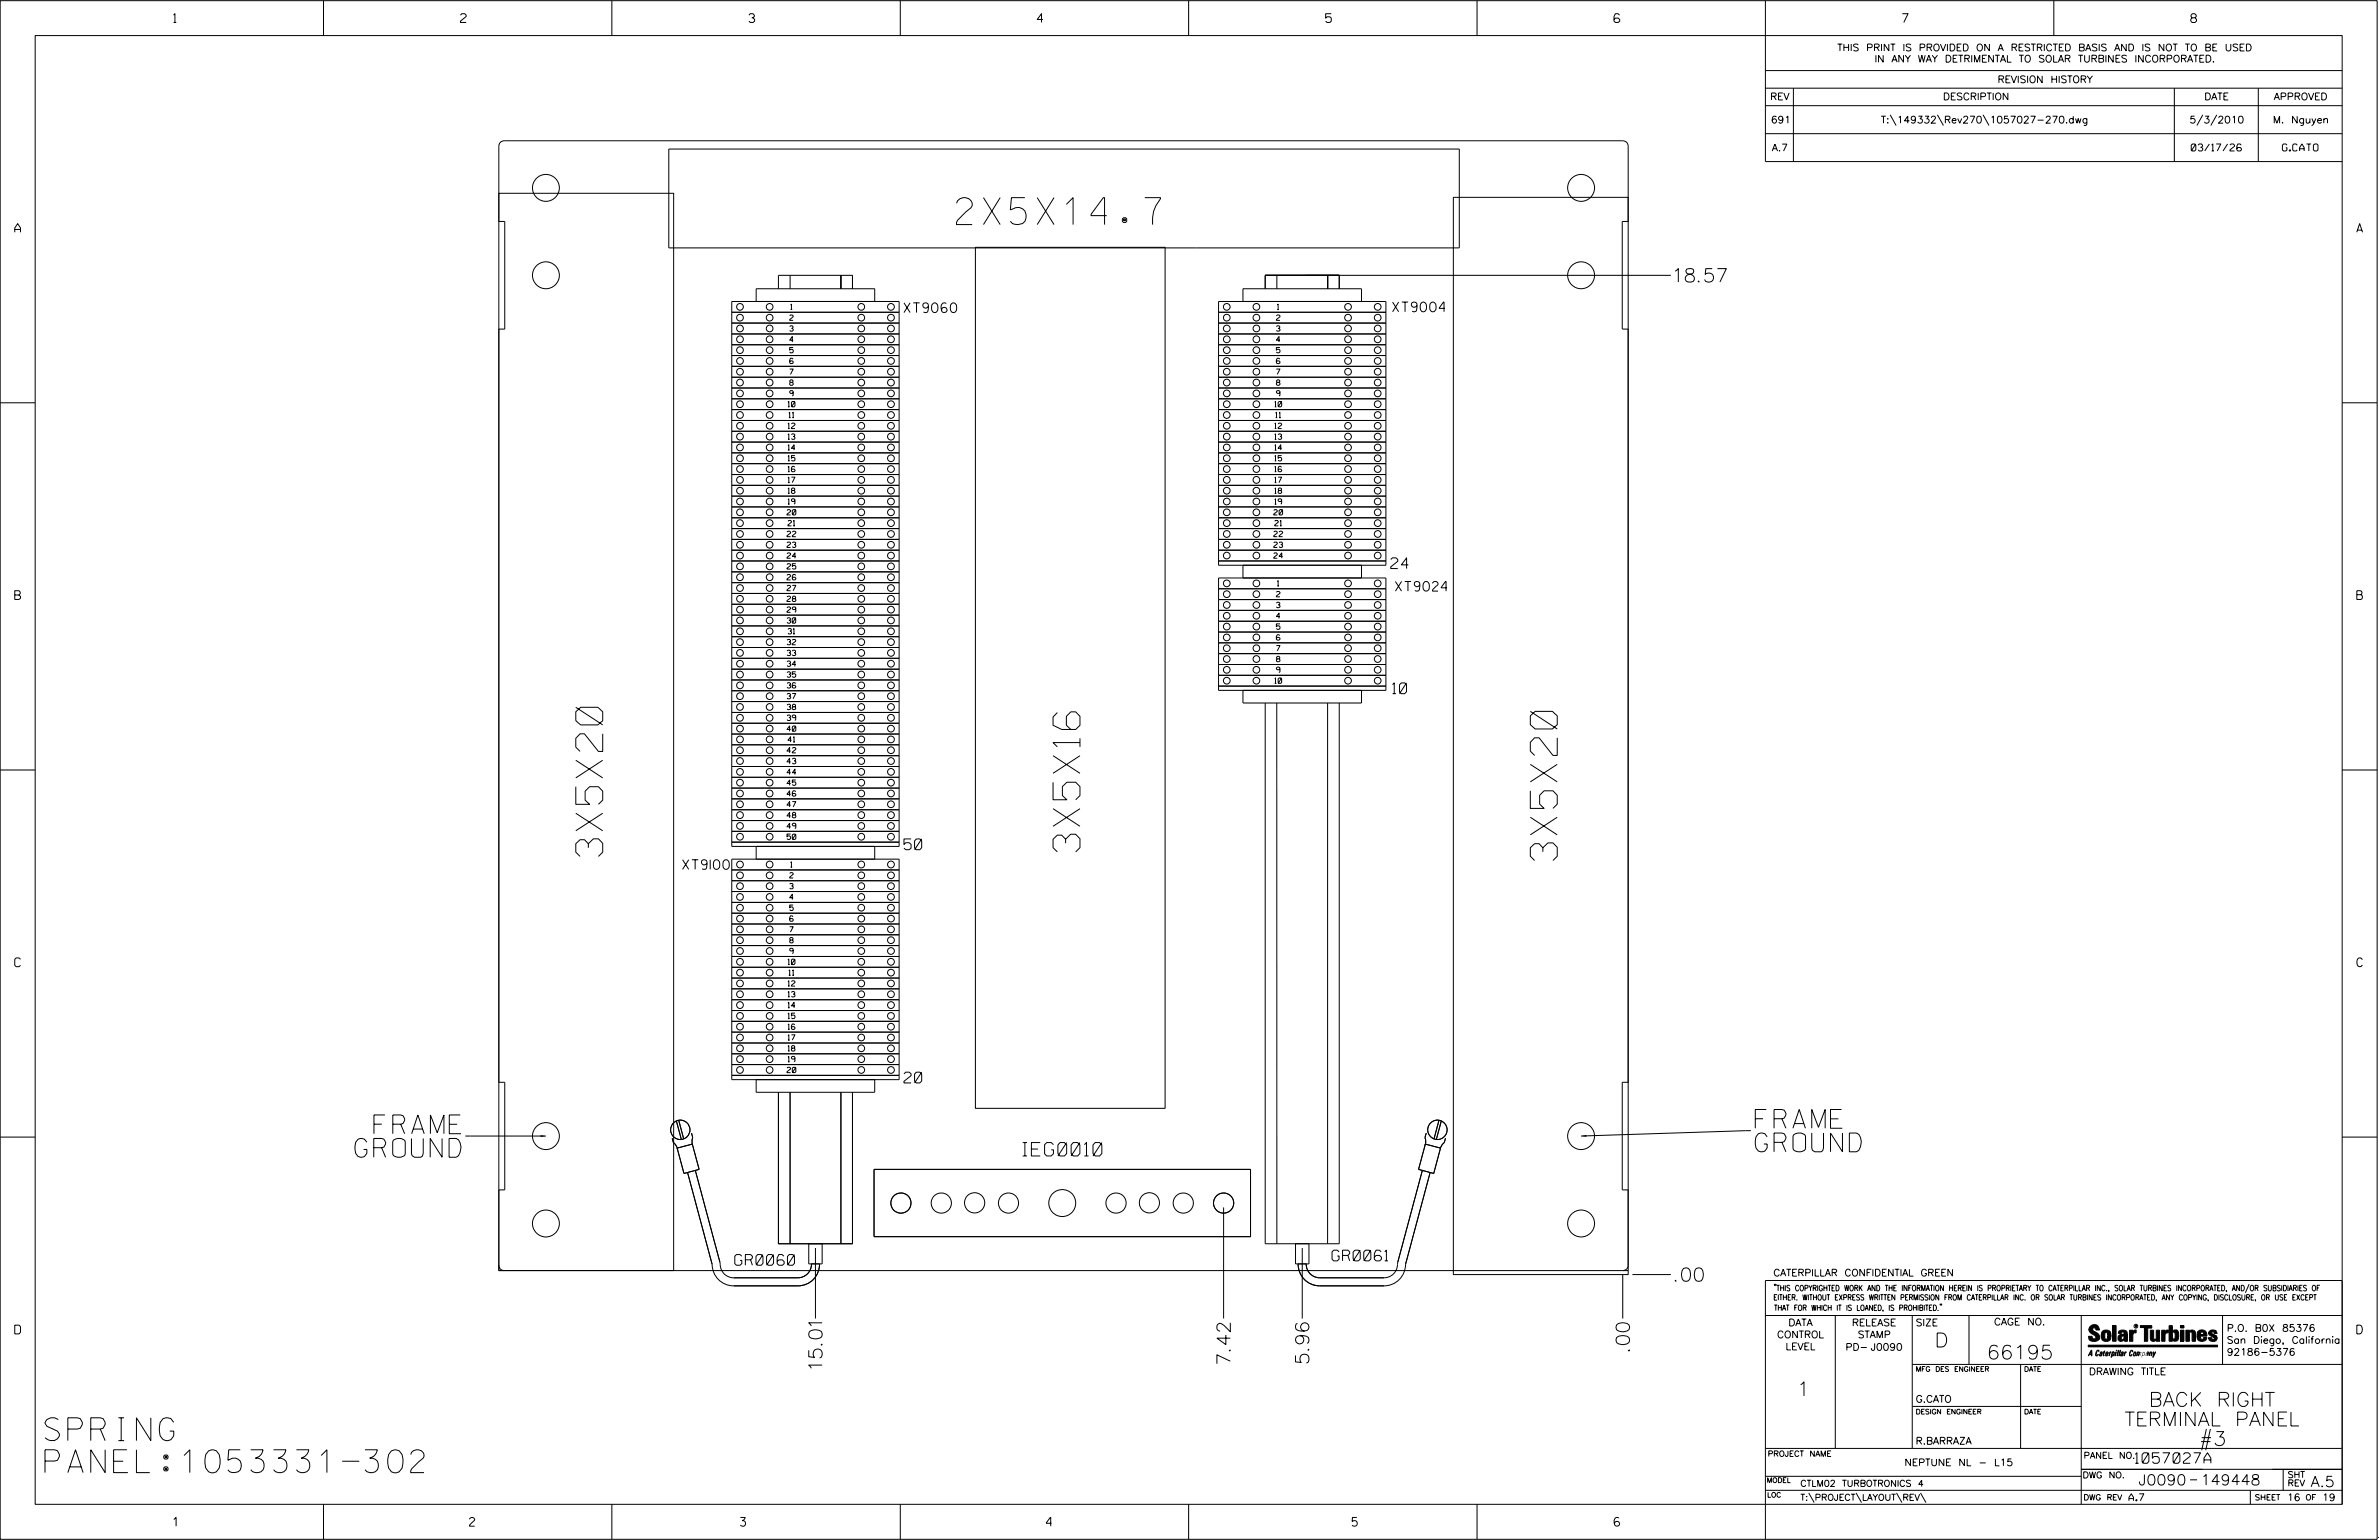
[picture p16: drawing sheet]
<svg xmlns="http://www.w3.org/2000/svg" width="864mm" height="559mm" viewBox="0 0 864 559" stroke-linecap="round" stroke-linejoin="round" font-family="sans-serif">
<defs><g id="words">
<g font-size="9.8">
<text x="347.2" y="81.5">2X5X14.7</text>
<text x="218.8" y="310.8" transform="rotate(-90 218.8 310.8)">3X5X20</text>
<text x="392" y="309.1" transform="rotate(-90 392 309.1)">3X5X16</text>
<text x="565.3" y="312.2" transform="rotate(-90 565.3 312.2)">3X5X20</text>
</g>
<g font-size="8.3">
<text x="16.3" y="522.7">SPRING</text>
<text x="16.3" y="534.4">PANEL:1053331-302</text>
</g>
<g font-size="6.8">
<text x="135.8" y="411.4">FRAME</text>
<text x="637.2" y="409.4">FRAME</text>
<text x="128.9" y="419.9">GROUND</text>
<text x="637.2" y="417.9">GROUND</text>
</g>
<g font-size="5.1">
<text x="702.3" y="488.8">D</text>
<text x="721.2" y="493.2">66195</text>
<text x="652.2" y="506.5">1</text>
<text x="780" y="510.3">BACK RIGHT</text>
<text x="771.2" y="517.4">TERMINAL PANEL</text>
</g>
<g font-size="4.9">
<text x="608.1" y="102.3">18.57</text>
<text x="371.3" y="419.5">IEG0010</text>
<text x="608.1" y="464.9">.00</text>
<text x="591.5" y="490.2" transform="rotate(-90 591.5 490.2)">.00</text>
<text x="298.5" y="496.5" transform="rotate(-90 298.5 496.5)">15.01</text>
<text x="446.6" y="494.9" transform="rotate(-90 446.6 494.9)">7.42</text>
<text x="475.2" y="494.6" transform="rotate(-90 475.2 494.6)">5.96</text>
</g>
<g font-size="3.9">
<text x="504.9" y="206.3">24</text>
<text x="505.5" y="251.7">10</text>
<text x="328.2" y="308.3">50</text>
<text x="328.2" y="393">20</text>
<text x="266.7" y="459.1">GR0060</text>
<text x="483.5" y="457.5">GR0061</text>
</g>
<g font-size="3.8">
<text x="775.1" y="531">1057027A</text>
<text x="776.3" y="538.9">J0090</text>
<text x="798.8" y="538.9">149448</text>
<text x="838.8" y="539.5">A.5</text>
</g>
<g font-size="3.5">
<text x="328.2" y="113.4">XT9060</text>
<text x="505.5" y="113.1">XT9004</text>
<text x="506.6" y="214.5">XT9024</text>
<text x="247.8" y="315.5">XT9100</text>
</g>
<g font-size="3.2">
<text x="63" y="8.2">1</text>
<text x="167.2" y="8.2">2</text>
<text x="271.8" y="8.2">3</text>
<text x="376.5" y="8.2">4</text>
<text x="481.2" y="8.2">5</text>
<text x="690.6" y="8.2">7</text>
<text x="795.3" y="8.2">8</text>
<text x="5.4" y="84.3">A</text>
<text x="855.5" y="84.3">A</text>
<text x="5.4" y="217.5">B</text>
<text x="855.6" y="217.5">B</text>
<text x="5.4" y="350.8">C</text>
<text x="855.6" y="350.8">C</text>
<text x="5.4" y="484">D</text>
<text x="855.6" y="484">D</text>
<text x="62.8" y="553.8">1</text>
<text x="170.4" y="553.8">2</text>
<text x="268.8" y="553.8">3</text>
<text x="379.8" y="553.8">4</text>
<text x="490.8" y="553.8">5</text>
<text x="585.9" y="553.8">6</text>
</g>
<g font-size="2.5">
<text x="666.9" y="18.5">THIS PRINT IS PROVIDED ON A RESTRICTED BASIS AND IS NOT TO BE USED</text>
<text x="680.5" y="22.6">IN ANY WAY DETRIMENTAL TO SOLAR TURBINES INCORPORATED.</text>
<text x="725.1" y="30">REVISION HISTORY</text>
<text x="642.6" y="36.3">REV</text>
<text x="705.3" y="36.3">DESCRIPTION</text>
<text x="800.2" y="36.3">DATE</text>
<text x="825.4" y="36.3">APPROVED</text>
<text x="642.9" y="44.7">691</text>
<text x="682.8" y="44.7">T:\149332\Rev270\1057027-270.dwg</text>
<text x="794.8" y="44.7">5/3/2010</text>
<text x="825.1" y="44.7">M. Nguyen</text>
<text x="643.2" y="54.8">A.7</text>
<text x="795.4" y="54.8">03/17/26</text>
<text x="828.5" y="54.8">G.CATO</text>
<text x="643.8" y="463">CATERPILLAR CONFIDENTIAL GREEN</text>
<text x="645.1" y="485.5">CONTROL</text>
<text x="649.2" y="481.1">DATA</text>
<text x="672.3" y="481.1">RELEASE</text>
<text x="674.4" y="485.5">STAMP</text>
<text x="695.4" y="481.1">SIZE</text>
<text x="723.8" y="480.8">CAGE NO.</text>
<text x="808.4" y="483.1">P.O. B0X 85376</text>
<text x="648.2" y="489.8">LEVEL</text>
<text x="669.9" y="490">PD- J0090</text>
<text x="808.4" y="487.5">San Diego, California</text>
<text x="808.4" y="491.8">92186-5376</text>
<text x="758.3" y="498.9">DRAWING TITLE</text>
<text x="695.4" y="508.9">G.CATO</text>
<text x="695.4" y="524.1">R.BARRAZA</text>
<text x="691.4" y="531.9">NEPTUNE NL - L15</text>
<text x="772.8" y="544.6">A.7</text>
<text x="830.2" y="544.6">16</text>
<text x="843" y="544.6">19</text>
</g>
<g font-size="2.3">
<text x="756.4" y="529.2">PANEL NO.</text>
<text x="653.5" y="539.4">CTLM02 TURBOTRONICS 4</text>
<text x="756" y="536.3">DWG NO.</text>
<text x="830.4" y="539.3">REV</text>
<text x="830.4" y="536.2">SHT</text>
<text x="653.5" y="544.5">T:\PROJECT\LAYOUT\REV\</text>
</g>
<g font-size="2">
<text x="287" y="112.3">1</text>
<text x="463.7" y="112.3">1</text>
<text x="286.7" y="116.2">2</text>
<text x="463.4" y="116.2">2</text>
<text x="286.7" y="120.2">3</text>
<text x="286.7" y="124.1">4</text>
<text x="463.4" y="120.2">3</text>
<text x="463.4" y="124.1">4</text>
<text x="286.7" y="128">5</text>
<text x="286.7" y="131.9">6</text>
<text x="463.4" y="128">5</text>
<text x="463.4" y="131.9">6</text>
<text x="286.7" y="135.9">7</text>
<text x="463.4" y="135.9">7</text>
<text x="286.7" y="139.8">8</text>
<text x="286.7" y="143.7">9</text>
<text x="463.4" y="139.8">8</text>
<text x="463.4" y="143.7">9</text>
<text x="286" y="147.6">10</text>
<text x="462.7" y="147.6">10</text>
<text x="286" y="155.5">12</text>
<text x="286.4" y="151.6">11</text>
<text x="462.7" y="155.5">12</text>
<text x="463.1" y="151.6">11</text>
<text x="286" y="159.4">13</text>
<text x="462.7" y="159.4">13</text>
<text x="286" y="163.3">14</text>
<text x="286" y="167.3">15</text>
<text x="462.7" y="163.3">14</text>
<text x="462.7" y="167.3">15</text>
<text x="286" y="171.2">16</text>
<text x="462.7" y="171.2">16</text>
<text x="286" y="175.1">17</text>
<text x="286" y="179">18</text>
<text x="462.7" y="175.1">17</text>
<text x="462.7" y="179">18</text>
<text x="286" y="183">19</text>
<text x="462.7" y="183">19</text>
<text x="285.7" y="186.9">20</text>
<text x="286" y="190.8">21</text>
<text x="462.4" y="186.9">20</text>
<text x="462.7" y="190.8">21</text>
<text x="285.7" y="194.7">22</text>
<text x="462.4" y="194.7">22</text>
<text x="285.7" y="198.6">23</text>
<text x="285.7" y="202.6">24</text>
<text x="462.4" y="198.6">23</text>
<text x="462.4" y="202.6">24</text>
<text x="285.7" y="206.5">25</text>
<text x="285.7" y="210.4">26</text>
<text x="285.7" y="214.3">27</text>
<text x="463.7" y="212.6">1</text>
<text x="285.7" y="218.3">28</text>
<text x="463.4" y="216.6">2</text>
<text x="463.4" y="220.5">3</text>
<text x="285.7" y="222.2">29</text>
<text x="285.7" y="226.1">30</text>
<text x="463.4" y="224.4">4</text>
<text x="285.7" y="234">32</text>
<text x="286.1" y="230">31</text>
<text x="463.4" y="228.3">5</text>
<text x="463.4" y="232.3">6</text>
<text x="285.7" y="237.9">33</text>
<text x="463.4" y="236.2">7</text>
<text x="285.7" y="241.8">34</text>
<text x="285.7" y="245.7">35</text>
<text x="463.4" y="244">9</text>
<text x="463.4" y="240.1">8</text>
<text x="285.7" y="249.7">36</text>
<text x="462.7" y="248">10</text>
<text x="285.7" y="253.6">37</text>
<text x="285.7" y="257.5">38</text>
<text x="285.7" y="261.4">39</text>
<text x="285.7" y="265.4">40</text>
<text x="286" y="269.3">41</text>
<text x="285.7" y="273.2">42</text>
<text x="285.7" y="277.1">43</text>
<text x="285.7" y="281">44</text>
<text x="285.7" y="285">45</text>
<text x="285.7" y="288.9">46</text>
<text x="285.7" y="292.8">47</text>
<text x="285.7" y="296.7">48</text>
<text x="285.7" y="300.7">49</text>
<text x="285.7" y="304.6">50</text>
<text x="287" y="314.7">1</text>
<text x="286.7" y="318.6">2</text>
<text x="286.7" y="322.5">3</text>
<text x="286.7" y="326.4">4</text>
<text x="286.7" y="330.4">5</text>
<text x="286.7" y="338.2">7</text>
<text x="286.7" y="342.1">8</text>
<text x="286.7" y="346.1">9</text>
<text x="286" y="350">10</text>
<text x="286.4" y="353.9">11</text>
<text x="286" y="357.8">12</text>
<text x="286" y="361.8">13</text>
<text x="286" y="365.7">14</text>
<text x="286" y="369.6">15</text>
<text x="286" y="373.5">16</text>
<text x="286" y="377.4">17</text>
<text x="286" y="381.4">18</text>
<text x="285.7" y="389.2">20</text>
<text x="286" y="385.3">19</text>
<text x="643.8" y="468.4">&quot;THIS COPYRIGHTED WORK AND THE INFORMATION HEREIN IS PROPRIETARY TO CATERPILLAR INC., SOLAR TURBINES INCORPORATED, AND/OR SUBSIDIARIES OF</text>
<text x="643.8" y="471.8">EITHER. WITHOUT EXPRESS WRITTEN PERMISSION FROM CATERPILLAR INC. OR SOLAR TURBINES INCORPORATED, ANY COPYING, DISCLOSURE, OR USE EXCEPT</text>
<text x="644" y="475.6">THAT FOR WHICH IT IS LOANED, IS PROHIBITED.&quot;</text>
<text x="641.7" y="528.5">PROJECT NAME</text>
<text x="756.3" y="544.3">DWG REV</text>
<text x="818.5" y="544.3">SHEET</text>
<text x="836.9" y="544.3">OF</text>
</g>
<g font-size="1.8">
<text x="695.4" y="497.6">MFG DES ENGINEER</text>
<text x="734.8" y="497.6">DATE</text>
<text x="695.4" y="513.1">DESIGN ENGINEER</text>
<text x="734.8" y="513.1">DATE</text>
<text x="641.3" y="538">MODEL</text>
<text x="641.5" y="543.3">LOC</text>
</g>
<text font-size=".9" x="775.1" y="481.7">R</text>
</g></defs>
<g fill="none" stroke="#000" stroke-width=".36">
<path d="M.1 .2h862.8v558.4h-862.8zM12.8 12.9h837.4v533h-837.4zM117.4 .2v12.7M222.1 .2v12.7M326.8 .2v12.7M431.5 .2v12.7M536.2 .2v12.7M587.9 5.5l-.5-.5h-1l-.5 1v1.7l.5 .4h1l.6-.4v-.6l-.6-.5h-1l-.5 .5M640.9 .2v58.4h209.3M745.6 .2v12.7M640.9 25.6h209.3M640.9 32h209.3"/>
<path d="M640.9 38.3h209.3M651 32v26.6M789.3 32v26.6M819.8 32v26.6M242.8 54.1h286.9v35.9h-286.9zM640.9 48.5h209.3M686.2 41.7l2.1 3.8M703.3 41.7l2.2 3.8M719.9 41.7l2.1 3.8M799.6 41.7l-2.1 3.8M804.7 41.7l-2.2 3.8M181.1 70.1h63.4v390.9h-63.4z"/>
<path d="M527.6 71.6h63.4v390.9h-63.4zM286.8 99.9v4.9M305.3 99.9v4.9M354.1 89.7h68.8v312.5h-68.8zM463.5 99.9v4.9M481.9 99.9v4.9M486.2 99.9v4.9M606.5 99.9h-147.2v4.9M265.6 109.4h60.8v197.7h-60.8zM265.6 113.3h60.8M265.6 117.2h60.8M274.5 109.4v-4.6h43v4.6"/>
<path d="M282.6 104.8v-4.9h26.9v4.9M442.3 109.4h60.8v95.7h-60.8zM442.3 113.3h60.8M442.3 117.2h60.8M451.2 109.4v-4.6h43v4.6M265.6 121.2h60.8M265.6 125.1h60.8M265.6 129h60.8M265.6 132.9h60.8M265.6 136.9h60.8M442.3 121.2h60.8M442.3 125.1h60.8"/>
<path d="M442.3 129h60.8M442.3 132.9h60.8M442.3 136.9h60.8M.1 146.2h12.7M265.6 140.8h60.8M265.6 144.7h60.8M265.6 148.6h60.8M265.6 152.6h60.8M265.6 156.5h60.8M442.3 140.8h60.8M442.3 144.7h60.8M442.3 148.6h60.8"/>
<path d="M442.3 152.6h60.8M442.3 156.5h60.8M850.2 146.2h12.7M265.6 160.4h60.8M265.6 164.3h60.8M265.6 168.2h60.8M265.6 172.2h60.8M265.6 176.1h60.8M442.3 160.4h60.8M442.3 164.3h60.8M442.3 168.2h60.8M442.3 172.2h60.8"/>
<path d="M442.3 176.1h60.8M265.6 180h60.8M265.6 183.9h60.8M265.6 191.8h60.8M265.6 187.9h60.8M265.6 195.7h60.8M265.6 199.6h60.8M442.3 180h60.8M442.3 183.9h60.8M442.3 191.8h60.8M442.3 187.9h60.8M442.3 195.7h60.8"/>
<path d="M442.3 199.6h60.8M265.6 203.6h60.8M265.6 207.5h60.8M265.6 211.4h60.8M265.6 215.3h60.8M265.6 219.3h60.8M442.3 203.6h60.8M442.3 209.7h60.8v40.8h-60.8zM442.3 213.6h60.8M442.3 217.6h60.8M451.2 205.1v4.6M494.2 205.1v4.6"/>
<path d="M265.6 223.2h60.8M265.6 234.9h60.8M265.6 231h60.8M265.6 238.9h60.8M265.6 227.1h60.8M442.3 229.3h60.8M442.3 225.4h60.8M442.3 237.2h60.8M442.3 233.3h60.8M442.3 221.5h60.8M265.6 242.8h60.8M265.6 246.7h60.8"/>
<path d="M265.6 250.6h60.8M265.6 254.6h60.8M265.6 258.5h60.8M442.3 249h60.8M442.3 245h60.8M442.3 241.1h60.8M451.2 250.5v4.6h43v-4.6M459.3 255.1v196.2h26.9v-196.2M463.5 255.1v196.2M481.9 255.1v196.2M.1 279.4h12.7M265.6 262.4h60.8"/>
<path d="M265.6 266.3h60.8M265.6 270.3h60.8M265.6 274.2h60.8M265.6 278.1h60.8M850.2 279.4h12.7M265.6 282h60.8M265.6 286h60.8M265.6 289.9h60.8M265.6 293.8h60.8M265.6 297.7h60.8M265.6 311.7h60.8v80.1h-60.8zM265.6 305.6h60.8"/>
<path d="M265.6 315.7h60.8M265.6 319.6h60.8M265.6 301.7h60.8M274.5 307.1v4.6M317.5 307.1v4.6M265.6 323.5h60.8M265.6 327.4h60.8M265.6 331.4h60.8M265.6 335.3h60.8M265.6 339.2h60.8M287.9 332.6l-.4-.3h-.6l-.2 .7v1l.2 .3h.7l.3-.3-.3-.7h-.7l-.2 .3M265.6 343.1h60.8"/>
<path d="M265.6 347.1h60.8M265.6 351h60.8M265.6 354.9h60.8M265.6 358.8h60.8M265.6 362.8h60.8M265.6 366.7h60.8M265.6 370.6h60.8M265.6 374.5h60.8M265.6 378.5h60.8M265.6 390.2h60.8M265.6 382.4h60.8M265.6 386.3h60.8"/>
<path d="M274.5 391.8v4.5h43v-4.5M282.6 396.3v55h26.9v-55v55h-26.9zM286.8 396.3v55M305.3 396.3v55M.1 412.6h12.7M170.9 412.2h27.3M244 413l.4 1.6 1 1 .5 1.4M245.5 406.8l1.8 6.7M245.8 416.6l5.5-1.5 2.5 9.2-5.5 1.5zM246.4 406.5l1.8 6.7M251 411.2l.5 1.6-.3 1.3 .2 1.4M517.4 415.1l5.5 1.5-2.4 9.2-5.6-1.5z"/>
<path d="M517.7 411.2l-.4 1.6 .3 1.3-.3 1.4M522.4 406.5l-1.8 6.7M523.2 406.8l-1.8 6.7M524.7 413l-.4 1.6-1 1-.5 1.4M635.6 410.3l-61.6 1.9M850.2 412.6h12.7M249.6 425.4l8.9 33.4a7.8 7.8 0 0 0 7.8 7.8h23.4a7.8 7.8 0 0 0 7.8-8M252.4 424.7l8.9 33.3a5.1 5.1 0 0 0 5 5.7h23.4a4.9 4.9 0 0 0 4.9-5.1M317.3 424.3h136.7v24.4h-136.7zM444.2 438.1v40.3M516.3 424.7l-8.9 33.3a5.1 5.1 0 0 1-5 5.7h-23.3a4.9 4.9 0 0 1-4.9-5.1M519.1 425.4l-8.9 33.4a7.8 7.8 0 0 1-7.8 7.8h-23.3a7.8 7.8 0 0 1-7.9-8"/>
<path d="M181.1 459.1a1.93 1.93 0 0 0 1.9 1.9M293.6 451.3v7.3h4.9l-.1-7.3M296 452.9v25.5M470.3 451.3v7.3h4.9v-7.3M472.7 452.9v25.5M589.1 461a1.93 1.93 0 0 0 1.9-1.9v-27.3h-2.1v-39.1h2.1v-273.3h-2.1v-39h2.1v-27.4a1.93 1.93 0 0 0-1.9-1.9h-406.1a1.93 1.93 0 0 0-1.9 1.9v27.4h2.1v39h-2.1v273.3h2.1v39.1h-2.1v29.2h409.9M589.1 462.6v15.8M592.6 462.5h13.9M640.9 477.3h209.3M644.2 466.1l-.1 .4M644.7 466.1l-.2 .4M666.2 477.3v48.3"/>
<path d="M694.2 477.3v48.3M704.4 473.3l-.1 .4M704.8 473.3l-.1 .4M714.8 477.3v17.8M755.5 477.3v68.6M806.8 477.3v17.8M816.5 466l-1.4 3.1M850.2 464.6h-209.3v94M850.2 464.8v81.1M694.2 495.1h156M733.5 495.1v30.5M758.6 481.4a2.02 2.02 0 0 1 3.1-.1l.5 1.3h-1.3l-.2-.6-.4-.2-.6 .1-.1 .4 .4 .7a2.46 2.46 0 0 1 2.2 2.9 2.83 2.83 0 0 1-3.8 .3l-.3-1.3h1.3l.2 .7 .6 .3 .5-.2 .2-.5-.4-.6-1.9-1.2-.4-.9z"/>
<path d="M759.2 491.3h-.7l.7-1.2v1.9h.2l-.1-2.1-1.3 2.1 .5-.5h.7M761.3 490l.3-.2 .4 .3-.1 .3-.3-.4-.4 .3-.3 1.6h.4l.4-.5-.3 .6-.4 .1-.3-.4zM762.6 490.6l.5-.1-.1 1.4h-.9a.74 .74 0 0 1 .9-.8l-.3 .7-.5 .1 .2-.5 .6-.2v-.5l-.7 .2zM763 483.2a2.17 2.17 0 0 1 3.1 0l.3 1.4-.3 1.5a2.17 2.17 0 0 1-3.1 0l-.3-1.5zM763.6 490.5l.4-.4 .2 .6h-.3l-.3 .9 .2 .4-.3-.1zM764.1 483.7l.5-.4 .4 .3v2.2l-.4 .2-.5-.2zM764.6 491.1l.6 .2v-.7l-.4-.1-.4 .6-.1 .8h.6M764.6 491.1l-.1 .8h.4M764.6 482.6v.8M764.8 490.7l.4 .1v.3h-.6zM765 491.5l-.1 .4zM766 490.5l-.5 1.5z"/>
<path d="M766 490.8l.4-.3-.4 .4M766.9 481h1.3v5.7h-1.3zM767 490.8l.5 .1-.3 .8-.4 .2zM767.3 490.5h-.5l-.5 2M767.3 490.5a.8 .8 0 0 1 .2 1 .8 .8 0 0 1-.9 .4l-.1 .6M767.3 490.5l-.1 .2M768.1 490.5l-.4 1.5zM768.2 489.9h.3l-.1 .2h-.2zM769 489.9l-.5 2.1zM769.7 489.9l-.6 2.1zM770.1 491.4l.5-.3-.5 .8zM770.4 491.9h.1"/>
<path d="M770.6 491.1l.1-.4-.7 .2 .1-.3 .6-.1 .2 .3-.5 1.1M770.6 491.1a.74 .74 0 0 0-.8 .8h.6M771 484.8h-.7l-.3 .6 .4 .7 .5-.3 .1-2.4h-.8l-.1 .4h-1.2a1.71 1.71 0 0 1 1.8-1.3 1.71 1.71 0 0 1 1.6 1.4v2.8h-1.1l-.1-.6M771 484.2l-1.5 .1a1.41 1.41 0 0 0 0 2.4l.5 .1 1.1-.7M771.2 486.1h-.1M771.4 490.5l.1 .3 .4-.3-.9 1.5zM771.5 490.8h.1M773 482.7h1.2v.5l.5-.5 .7-.1v1h-.6l-.5 .4-.1 2.7h-1.2zM773.3 490.3l.6-.4 .4 .2-.1 .4-.3-.4a1.28 1.28 0 0 0-.5 1.8l.6-.4-.1 .4-.8 .1zM774.7 490.8l.5-.3a.88 .88 0 0 1 .2 .9 .88 .88 0 0 1-.7 .7l-.2-.2zM774.8 490.9h.5l-.3 1h-.3l-.2-.2zM775.2 490.5l-.1 .2"/>
<path d="M776.8 481h4.3v.9h-1.5v4.8h-1.3M776.8 490.6l-.8 .2v-.3l-.4 1.5 .8-1.3v1.3l.3-1.2M779.3 491.1h.4M779.6 490.5h.3l-.3 1.4M779.6 490.7h.2l-.1 .4M779.7 491.1l-.1 .4M779.7 491.1l-.4 .2M780.1 492l.4-1.5 .1 .3 .3-.3 .3 .2-.3 1.3v-1.3l-.7 1.3M780.6 482.7h1.2v2.7l.1 .4 .4 .3 .4-.7v-2.7h1.2l.1 4h-1.3v-.5l-1.1 .6-.7-.3-.3-.7zM781.6 492.5l1-2-.8 1.3-.2-1.3-.2 2M784.7 482.7h1.2v.5l.5-.5 .7-.1v1h-.5l-.6 .4-.1 2.7h-1.2zM787.4 481h1.2v2a1.4 1.4 0 0 1 2.2 .2l.1 1.4-.4 1.9-1.5 .1-.4-.5v-1l.5 .9 .5-.3v-2.1l-.5-.4-.5 .7v2.8h-1.2z"/>
<path d="M791.5 482.7h1.3v4h-1.3zM791.5 481h1.3v.9h-1.3zM793.5 482.7h1.3v.4l.7-.5 1.1 .2 .4 .6v3.3h-1.2l-.3-3.4-.7 .2v3.2h-1.3zM794.8 483.1h.1M797.7 483.2a1.92 1.92 0 0 1 2.4-.5 1.92 1.92 0 0 1 1 2.1h-2.3v.8l.6 .5 .5-.3v-.5h1.2a1.83 1.83 0 0 1-2.1 1.4 1.83 1.83 0 0 1-1.5-2.1zM798.8 484.2v.6M799.1 483.4h.6l.2 .8h-1.1zM804.6 482.9a1.84 1.84 0 0 0-2.9 .8 3.3 3.3 0 0 0 2.2 1.9l-.5 .5-.4-.3-.1-.4h-1.2l.1 .6a1.92 1.92 0 0 0 2.9 .4M804.9 483.8h-1.2l-.2-.6-.5 .1-.1 .3 .1 .3 1.8 .9M805.1 488.1h-47.1v.6h47.1M694.2 510.3h61.3M800.9 518.5l-1.6 7.7"/>
<path d="M802.4 518.5l-1.7 7.7M804.6 519.5h2.6l-1.4 1.9a1.63 1.63 0 0 1 1.7 1.9 1.63 1.63 0 0 1-2.2 1.2l-.7-.2-.5-.7M640.9 525.6h209.2M640.9 535.7h114.6M755.5 533.2h94.7M795 537h2.6M799 523.1h3.4M799.3 521.7h3.3M828.8 533.2v7.6M117.4 545.9v12.7M222.1 545.9v12.7M326.8 545.9v12.7"/>
<path d="M431.5 545.9v12.7M536.2 545.9v12.7M640.9 540.8h209.3M656.6 541.7l2 3.5M673.8 541.7l1.9 3.5M688.4 541.7l2 3.5M697.2 541.7l1.9 3.5M816.9 541v4.9M863.5 557.9h.1"/>
<circle cx="198.2" cy="68.2" r="4.9"/>
<circle cx="574" cy="68.2" r="4.9"/>
<circle cx="198.2" cy="99.9" r="4.9"/>
<circle cx="574" cy="99.9" r="4.9"/>
<circle cx="268.6" cy="115.3" r="1.22"/>
<circle cx="268.6" cy="119.2" r="1.22"/>
<circle cx="268.6" cy="111.4" r="1.22"/>
<circle cx="279.4" cy="115.3" r="1.22"/>
<circle cx="279.4" cy="119.2" r="1.21"/>
<circle cx="279.4" cy="111.3" r="1.21"/>
<circle cx="312.7" cy="115.3" r="1.22"/>
<circle cx="312.7" cy="119.2" r="1.21"/>
<circle cx="312.7" cy="111.3" r="1.21"/>
<circle cx="323.4" cy="115.3" r="1.23"/>
<circle cx="323.4" cy="119.2" r="1.23"/>
<circle cx="323.4" cy="111.4" r="1.22"/>
<circle cx="445.3" cy="115.3" r="1.22"/>
<circle cx="445.3" cy="119.2" r="1.22"/>
<circle cx="445.3" cy="111.4" r="1.22"/>
<circle cx="456.1" cy="115.3" r="1.22"/>
<circle cx="456.1" cy="119.2" r="1.22"/>
<circle cx="456.1" cy="111.4" r="1.22"/>
<circle cx="489.3" cy="115.3" r="1.22"/>
<circle cx="489.4" cy="119.2" r="1.22"/>
<circle cx="489.4" cy="111.4" r="1.22"/>
<circle cx="500.1" cy="115.3" r="1.22"/>
<circle cx="500.1" cy="119.2" r="1.21"/>
<circle cx="500.1" cy="111.3" r="1.21"/>
<circle cx="268.6" cy="123.1" r="1.23"/>
<circle cx="268.6" cy="138.8" r="1.23"/>
<circle cx="268.6" cy="131" r="1.22"/>
<circle cx="268.6" cy="134.9" r="1.22"/>
<circle cx="268.6" cy="127" r="1.22"/>
<circle cx="279.4" cy="123.1" r="1.22"/>
<circle cx="279.4" cy="138.8" r="1.22"/>
<circle cx="279.4" cy="131" r="1.21"/>
<circle cx="279.4" cy="134.9" r="1.21"/>
<circle cx="279.4" cy="127" r="1.21"/>
<circle cx="312.6" cy="138.8" r="1.22"/>
<circle cx="312.6" cy="123.1" r="1.22"/>
<circle cx="312.7" cy="131" r="1.21"/>
<circle cx="312.7" cy="134.9" r="1.21"/>
<circle cx="312.7" cy="127" r="1.21"/>
<circle cx="323.4" cy="138.8" r="1.23"/>
<circle cx="323.4" cy="123.1" r="1.23"/>
<circle cx="323.4" cy="131" r="1.23"/>
<circle cx="323.4" cy="134.9" r="1.23"/>
<circle cx="323.4" cy="127.1" r="1.22"/>
<circle cx="445.3" cy="123.1" r="1.23"/>
<circle cx="445.3" cy="138.8" r="1.23"/>
<circle cx="445.3" cy="131" r="1.22"/>
<circle cx="445.3" cy="134.9" r="1.22"/>
<circle cx="445.3" cy="127" r="1.22"/>
<circle cx="456.1" cy="123.1" r="1.23"/>
<circle cx="456.1" cy="138.8" r="1.23"/>
<circle cx="456.1" cy="131" r="1.22"/>
<circle cx="456.1" cy="134.9" r="1.22"/>
<circle cx="456.1" cy="127.1" r="1.22"/>
<circle cx="489.3" cy="138.8" r="1.23"/>
<circle cx="489.3" cy="123.1" r="1.23"/>
<circle cx="489.4" cy="131" r="1.22"/>
<circle cx="489.4" cy="134.9" r="1.22"/>
<circle cx="489.4" cy="127" r="1.22"/>
<circle cx="500.1" cy="138.8" r="1.22"/>
<circle cx="500.1" cy="123.1" r="1.22"/>
<circle cx="500.1" cy="131" r="1.21"/>
<circle cx="500.1" cy="134.9" r="1.21"/>
<circle cx="500.1" cy="127" r="1.21"/>
<circle cx="268.6" cy="158.4" r="1.23"/>
<circle cx="268.6" cy="154.5" r="1.22"/>
<circle cx="268.6" cy="150.6" r="1.22"/>
<circle cx="268.6" cy="142.7" r="1.22"/>
<circle cx="268.6" cy="146.7" r="1.22"/>
<circle cx="279.4" cy="158.4" r="1.22"/>
<circle cx="279.4" cy="150.6" r="1.21"/>
<circle cx="279.4" cy="154.5" r="1.21"/>
<circle cx="279.4" cy="142.7" r="1.21"/>
<circle cx="279.4" cy="146.7" r="1.21"/>
<circle cx="312.6" cy="158.4" r="1.22"/>
<circle cx="312.7" cy="154.5" r="1.21"/>
<circle cx="312.7" cy="150.6" r="1.21"/>
<circle cx="312.7" cy="142.7" r="1.21"/>
<circle cx="312.7" cy="146.7" r="1.21"/>
<circle cx="323.4" cy="158.4" r="1.23"/>
<circle cx="323.4" cy="150.6" r="1.23"/>
<circle cx="323.4" cy="154.5" r="1.23"/>
<circle cx="323.4" cy="142.8" r="1.22"/>
<circle cx="323.4" cy="146.7" r="1.22"/>
<circle cx="445.3" cy="158.4" r="1.23"/>
<circle cx="445.3" cy="154.5" r="1.22"/>
<circle cx="445.3" cy="150.6" r="1.22"/>
<circle cx="445.3" cy="146.7" r="1.22"/>
<circle cx="445.3" cy="142.7" r="1.22"/>
<circle cx="456.1" cy="158.4" r="1.23"/>
<circle cx="456.1" cy="150.6" r="1.22"/>
<circle cx="456.1" cy="154.5" r="1.22"/>
<circle cx="456.1" cy="142.7" r="1.22"/>
<circle cx="456.1" cy="146.7" r="1.22"/>
<circle cx="489.3" cy="158.4" r="1.23"/>
<circle cx="489.4" cy="154.5" r="1.22"/>
<circle cx="489.4" cy="150.6" r="1.22"/>
<circle cx="489.4" cy="142.7" r="1.22"/>
<circle cx="489.4" cy="146.7" r="1.22"/>
<circle cx="500.1" cy="158.4" r="1.22"/>
<circle cx="500.1" cy="150.6" r="1.21"/>
<circle cx="500.1" cy="154.5" r="1.21"/>
<circle cx="500.1" cy="146.7" r="1.21"/>
<circle cx="500.1" cy="142.7" r="1.21"/>
<circle cx="268.6" cy="174.1" r="1.23"/>
<circle cx="268.6" cy="166.3" r="1.22"/>
<circle cx="268.6" cy="170.2" r="1.22"/>
<circle cx="268.6" cy="162.4" r="1.22"/>
<circle cx="268.6" cy="178.1" r="1.22"/>
<circle cx="279.4" cy="174.1" r="1.22"/>
<circle cx="279.4" cy="166.3" r="1.22"/>
<circle cx="279.4" cy="170.2" r="1.21"/>
<circle cx="279.4" cy="162.4" r="1.21"/>
<circle cx="279.4" cy="178.1" r="1.21"/>
<circle cx="312.6" cy="174.1" r="1.22"/>
<circle cx="312.7" cy="166.3" r="1.22"/>
<circle cx="312.7" cy="170.2" r="1.21"/>
<circle cx="312.7" cy="162.4" r="1.21"/>
<circle cx="312.7" cy="178.1" r="1.21"/>
<circle cx="323.4" cy="174.1" r="1.23"/>
<circle cx="323.4" cy="166.3" r="1.23"/>
<circle cx="323.4" cy="170.2" r="1.23"/>
<circle cx="323.4" cy="178.1" r="1.22"/>
<circle cx="323.4" cy="162.4" r="1.22"/>
<circle cx="445.3" cy="174.1" r="1.23"/>
<circle cx="445.3" cy="166.3" r="1.22"/>
<circle cx="445.3" cy="170.2" r="1.22"/>
<circle cx="445.3" cy="178.1" r="1.22"/>
<circle cx="445.3" cy="162.4" r="1.22"/>
<circle cx="456.1" cy="174.1" r="1.23"/>
<circle cx="456.1" cy="166.3" r="1.22"/>
<circle cx="456.1" cy="170.2" r="1.22"/>
<circle cx="456.1" cy="162.4" r="1.22"/>
<circle cx="456.1" cy="178.1" r="1.22"/>
<circle cx="489.3" cy="174.1" r="1.23"/>
<circle cx="489.3" cy="166.3" r="1.22"/>
<circle cx="489.4" cy="170.2" r="1.22"/>
<circle cx="489.4" cy="178.1" r="1.22"/>
<circle cx="489.4" cy="162.4" r="1.22"/>
<circle cx="500.1" cy="174.1" r="1.22"/>
<circle cx="500.1" cy="166.3" r="1.22"/>
<circle cx="500.1" cy="170.2" r="1.21"/>
<circle cx="500.1" cy="178.1" r="1.21"/>
<circle cx="500.1" cy="162.4" r="1.21"/>
<circle cx="268.6" cy="182" r="1.22"/>
<circle cx="268.6" cy="189.8" r="1.22"/>
<circle cx="268.6" cy="185.9" r="1.22"/>
<circle cx="268.6" cy="197.7" r="1.22"/>
<circle cx="268.6" cy="193.8" r="1.22"/>
<circle cx="279.4" cy="182" r="1.21"/>
<circle cx="279.4" cy="189.8" r="1.21"/>
<circle cx="279.4" cy="185.9" r="1.21"/>
<circle cx="279.4" cy="197.7" r="1.21"/>
<circle cx="279.4" cy="193.8" r="1.21"/>
<circle cx="312.7" cy="182" r="1.21"/>
<circle cx="312.7" cy="185.9" r="1.21"/>
<circle cx="312.7" cy="189.8" r="1.21"/>
<circle cx="312.7" cy="197.7" r="1.21"/>
<circle cx="312.7" cy="193.8" r="1.21"/>
<circle cx="323.4" cy="182" r="1.23"/>
<circle cx="323.4" cy="189.8" r="1.23"/>
<circle cx="323.4" cy="185.9" r="1.23"/>
<circle cx="323.4" cy="193.8" r="1.22"/>
<circle cx="323.4" cy="197.7" r="1.22"/>
<circle cx="445.3" cy="182" r="1.22"/>
<circle cx="445.3" cy="189.8" r="1.22"/>
<circle cx="445.3" cy="185.9" r="1.22"/>
<circle cx="445.3" cy="193.8" r="1.22"/>
<circle cx="445.3" cy="197.7" r="1.22"/>
<circle cx="456.1" cy="182" r="1.22"/>
<circle cx="456.1" cy="189.8" r="1.22"/>
<circle cx="456.1" cy="185.9" r="1.22"/>
<circle cx="456.1" cy="197.7" r="1.22"/>
<circle cx="456.1" cy="193.8" r="1.22"/>
<circle cx="489.4" cy="182" r="1.22"/>
<circle cx="489.4" cy="189.8" r="1.22"/>
<circle cx="489.4" cy="185.9" r="1.22"/>
<circle cx="489.4" cy="197.7" r="1.22"/>
<circle cx="489.4" cy="193.8" r="1.22"/>
<circle cx="500.1" cy="182" r="1.21"/>
<circle cx="500.1" cy="185.9" r="1.21"/>
<circle cx="500.1" cy="189.8" r="1.21"/>
<circle cx="500.1" cy="193.8" r="1.21"/>
<circle cx="500.1" cy="197.7" r="1.21"/>
<circle cx="268.6" cy="209.4" r="1.23"/>
<circle cx="268.6" cy="201.6" r="1.22"/>
<circle cx="268.6" cy="217.3" r="1.22"/>
<circle cx="268.6" cy="205.5" r="1.22"/>
<circle cx="268.6" cy="213.4" r="1.22"/>
<circle cx="279.4" cy="209.4" r="1.22"/>
<circle cx="279.4" cy="201.6" r="1.22"/>
<circle cx="279.4" cy="217.3" r="1.21"/>
<circle cx="279.4" cy="205.5" r="1.21"/>
<circle cx="279.4" cy="213.4" r="1.21"/>
<circle cx="312.6" cy="209.4" r="1.22"/>
<circle cx="312.7" cy="201.6" r="1.22"/>
<circle cx="312.7" cy="217.3" r="1.21"/>
<circle cx="312.7" cy="205.5" r="1.21"/>
<circle cx="312.7" cy="213.4" r="1.21"/>
<circle cx="323.4" cy="209.4" r="1.23"/>
<circle cx="323.4" cy="201.6" r="1.23"/>
<circle cx="323.4" cy="217.3" r="1.23"/>
<circle cx="323.4" cy="205.5" r="1.23"/>
<circle cx="323.4" cy="213.4" r="1.22"/>
<circle cx="445.3" cy="219.5" r="1.22"/>
<circle cx="445.3" cy="201.6" r="1.22"/>
<circle cx="445.3" cy="215.6" r="1.22"/>
<circle cx="445.3" cy="211.7" r="1.22"/>
<circle cx="456.1" cy="219.5" r="1.22"/>
<circle cx="456.1" cy="201.6" r="1.22"/>
<circle cx="456.1" cy="211.7" r="1.22"/>
<circle cx="456.1" cy="215.6" r="1.22"/>
<circle cx="489.3" cy="201.6" r="1.22"/>
<circle cx="489.3" cy="219.5" r="1.22"/>
<circle cx="489.4" cy="215.6" r="1.22"/>
<circle cx="489.4" cy="211.7" r="1.22"/>
<circle cx="500.1" cy="201.6" r="1.22"/>
<circle cx="500.1" cy="219.5" r="1.22"/>
<circle cx="500.1" cy="211.7" r="1.21"/>
<circle cx="500.1" cy="215.6" r="1.21"/>
<circle cx="268.6" cy="236.9" r="1.22"/>
<circle cx="268.6" cy="225.1" r="1.22"/>
<circle cx="268.6" cy="221.2" r="1.22"/>
<circle cx="268.6" cy="233" r="1.22"/>
<circle cx="268.6" cy="229.1" r="1.22"/>
<circle cx="279.4" cy="225.1" r="1.21"/>
<circle cx="279.4" cy="236.9" r="1.21"/>
<circle cx="279.4" cy="221.2" r="1.21"/>
<circle cx="279.4" cy="229.1" r="1.21"/>
<circle cx="279.4" cy="233" r="1.21"/>
<circle cx="312.7" cy="225.1" r="1.21"/>
<circle cx="312.7" cy="221.2" r="1.21"/>
<circle cx="312.7" cy="236.9" r="1.21"/>
<circle cx="312.7" cy="233" r="1.21"/>
<circle cx="312.7" cy="229.1" r="1.21"/>
<circle cx="323.4" cy="221.2" r="1.23"/>
<circle cx="323.4" cy="225.1" r="1.23"/>
<circle cx="323.4" cy="236.9" r="1.23"/>
<circle cx="323.4" cy="229.1" r="1.22"/>
<circle cx="323.4" cy="233" r="1.22"/>
<circle cx="445.3" cy="227.4" r="1.23"/>
<circle cx="445.3" cy="235.2" r="1.22"/>
<circle cx="445.3" cy="223.4" r="1.22"/>
<circle cx="445.3" cy="239.1" r="1.22"/>
<circle cx="445.3" cy="231.3" r="1.22"/>
<circle cx="456.1" cy="227.4" r="1.23"/>
<circle cx="456.1" cy="235.2" r="1.22"/>
<circle cx="456.1" cy="239.1" r="1.22"/>
<circle cx="456.1" cy="223.4" r="1.22"/>
<circle cx="456.1" cy="231.3" r="1.22"/>
<circle cx="489.3" cy="227.4" r="1.23"/>
<circle cx="489.4" cy="235.2" r="1.22"/>
<circle cx="489.4" cy="239.1" r="1.22"/>
<circle cx="489.4" cy="223.4" r="1.22"/>
<circle cx="489.4" cy="231.3" r="1.22"/>
<circle cx="500.1" cy="227.4" r="1.22"/>
<circle cx="500.1" cy="235.2" r="1.21"/>
<circle cx="500.1" cy="223.4" r="1.21"/>
<circle cx="500.1" cy="239.1" r="1.21"/>
<circle cx="500.1" cy="231.3" r="1.21"/>
<circle cx="268.6" cy="244.8" r="1.23"/>
<circle cx="268.6" cy="252.6" r="1.22"/>
<circle cx="268.6" cy="256.5" r="1.22"/>
<circle cx="268.6" cy="240.8" r="1.22"/>
<circle cx="268.6" cy="248.7" r="1.22"/>
<circle cx="279.4" cy="244.8" r="1.22"/>
<circle cx="279.4" cy="252.6" r="1.22"/>
<circle cx="279.4" cy="256.5" r="1.21"/>
<circle cx="279.4" cy="240.8" r="1.21"/>
<circle cx="279.4" cy="248.7" r="1.21"/>
<circle cx="312.6" cy="244.8" r="1.22"/>
<circle cx="312.7" cy="252.6" r="1.22"/>
<circle cx="312.7" cy="240.8" r="1.21"/>
<circle cx="312.7" cy="256.5" r="1.21"/>
<circle cx="312.7" cy="248.7" r="1.21"/>
<circle cx="323.4" cy="244.8" r="1.23"/>
<circle cx="323.4" cy="252.6" r="1.23"/>
<circle cx="323.4" cy="240.8" r="1.23"/>
<circle cx="323.4" cy="256.5" r="1.23"/>
<circle cx="323.4" cy="248.7" r="1.22"/>
<circle cx="445.3" cy="243" r="1.22"/>
<circle cx="445.3" cy="247" r="1.22"/>
<circle cx="456.1" cy="243.1" r="1.22"/>
<circle cx="456.1" cy="247" r="1.22"/>
<circle cx="489.4" cy="243" r="1.22"/>
<circle cx="489.4" cy="247" r="1.22"/>
<circle cx="500.1" cy="243" r="1.21"/>
<circle cx="500.1" cy="247" r="1.21"/>
<circle cx="268.6" cy="260.5" r="1.23"/>
<circle cx="268.6" cy="268.3" r="1.22"/>
<circle cx="268.6" cy="276.1" r="1.22"/>
<circle cx="268.6" cy="272.2" r="1.22"/>
<circle cx="268.6" cy="264.4" r="1.22"/>
<circle cx="279.4" cy="260.5" r="1.22"/>
<circle cx="279.4" cy="268.3" r="1.21"/>
<circle cx="279.4" cy="276.1" r="1.21"/>
<circle cx="279.4" cy="272.2" r="1.21"/>
<circle cx="279.4" cy="264.4" r="1.21"/>
<circle cx="312.6" cy="260.5" r="1.22"/>
<circle cx="312.7" cy="268.3" r="1.21"/>
<circle cx="312.7" cy="272.2" r="1.21"/>
<circle cx="312.7" cy="276.1" r="1.21"/>
<circle cx="312.7" cy="264.4" r="1.21"/>
<circle cx="323.4" cy="260.5" r="1.23"/>
<circle cx="323.4" cy="268.3" r="1.23"/>
<circle cx="323.4" cy="272.2" r="1.23"/>
<circle cx="323.4" cy="276.1" r="1.23"/>
<circle cx="323.4" cy="264.4" r="1.22"/>
<circle cx="268.6" cy="295.8" r="1.23"/>
<circle cx="268.6" cy="287.9" r="1.22"/>
<circle cx="268.6" cy="291.8" r="1.22"/>
<circle cx="268.6" cy="284" r="1.22"/>
<circle cx="268.6" cy="280.1" r="1.22"/>
<circle cx="268.6" cy="299.7" r="1.22"/>
<circle cx="279.4" cy="295.8" r="1.22"/>
<circle cx="279.4" cy="287.9" r="1.22"/>
<circle cx="279.4" cy="291.8" r="1.21"/>
<circle cx="279.4" cy="280.1" r="1.21"/>
<circle cx="279.4" cy="284" r="1.21"/>
<circle cx="279.4" cy="299.7" r="1.21"/>
<circle cx="312.6" cy="295.8" r="1.22"/>
<circle cx="312.7" cy="287.9" r="1.22"/>
<circle cx="312.7" cy="291.8" r="1.21"/>
<circle cx="312.7" cy="284" r="1.21"/>
<circle cx="312.7" cy="299.7" r="1.21"/>
<circle cx="312.7" cy="280.1" r="1.21"/>
<circle cx="323.4" cy="295.8" r="1.23"/>
<circle cx="323.4" cy="287.9" r="1.23"/>
<circle cx="323.4" cy="291.8" r="1.23"/>
<circle cx="323.4" cy="280.1" r="1.22"/>
<circle cx="323.4" cy="299.7" r="1.22"/>
<circle cx="323.4" cy="284" r="1.22"/>
<circle cx="268.6" cy="313.7" r="1.23"/>
<circle cx="268.6" cy="303.6" r="1.22"/>
<circle cx="268.6" cy="317.6" r="1.22"/>
<circle cx="279.4" cy="313.7" r="1.22"/>
<circle cx="279.4" cy="303.6" r="1.21"/>
<circle cx="279.4" cy="317.6" r="1.21"/>
<circle cx="312.6" cy="313.7" r="1.22"/>
<circle cx="312.7" cy="303.6" r="1.21"/>
<circle cx="312.7" cy="317.6" r="1.21"/>
<circle cx="323.4" cy="313.7" r="1.23"/>
<circle cx="323.4" cy="303.6" r="1.23"/>
<circle cx="323.4" cy="317.6" r="1.22"/>
<circle cx="268.6" cy="321.5" r="1.22"/>
<circle cx="268.6" cy="329.4" r="1.22"/>
<circle cx="268.6" cy="325.5" r="1.22"/>
<circle cx="268.6" cy="333.3" r="1.22"/>
<circle cx="268.6" cy="337.2" r="1.22"/>
<circle cx="279.4" cy="321.5" r="1.21"/>
<circle cx="279.4" cy="325.5" r="1.21"/>
<circle cx="279.4" cy="329.4" r="1.21"/>
<circle cx="279.4" cy="337.2" r="1.21"/>
<circle cx="279.4" cy="333.3" r="1.21"/>
<circle cx="312.7" cy="321.5" r="1.21"/>
<circle cx="312.7" cy="325.5" r="1.21"/>
<circle cx="312.7" cy="329.4" r="1.21"/>
<circle cx="312.7" cy="333.3" r="1.21"/>
<circle cx="312.7" cy="337.2" r="1.21"/>
<circle cx="323.4" cy="321.5" r="1.23"/>
<circle cx="323.4" cy="329.4" r="1.23"/>
<circle cx="323.4" cy="325.5" r="1.23"/>
<circle cx="323.4" cy="333.3" r="1.22"/>
<circle cx="323.4" cy="337.2" r="1.22"/>
<circle cx="268.6" cy="349" r="1.23"/>
<circle cx="268.6" cy="341.2" r="1.22"/>
<circle cx="268.6" cy="356.9" r="1.22"/>
<circle cx="268.6" cy="345.1" r="1.22"/>
<circle cx="268.6" cy="352.9" r="1.22"/>
<circle cx="279.4" cy="349" r="1.22"/>
<circle cx="279.4" cy="341.2" r="1.22"/>
<circle cx="279.4" cy="356.9" r="1.21"/>
<circle cx="279.4" cy="345.1" r="1.21"/>
<circle cx="279.4" cy="352.9" r="1.21"/>
<circle cx="312.6" cy="349" r="1.22"/>
<circle cx="312.7" cy="341.2" r="1.22"/>
<circle cx="312.7" cy="356.9" r="1.21"/>
<circle cx="312.7" cy="345.1" r="1.21"/>
<circle cx="312.7" cy="352.9" r="1.21"/>
<circle cx="323.4" cy="349" r="1.23"/>
<circle cx="323.4" cy="341.2" r="1.23"/>
<circle cx="323.4" cy="356.9" r="1.23"/>
<circle cx="323.4" cy="345.1" r="1.23"/>
<circle cx="323.4" cy="352.9" r="1.22"/>
<circle cx="268.6" cy="364.7" r="1.23"/>
<circle cx="268.6" cy="360.8" r="1.22"/>
<circle cx="268.6" cy="376.5" r="1.22"/>
<circle cx="268.6" cy="368.6" r="1.22"/>
<circle cx="268.6" cy="372.5" r="1.22"/>
<circle cx="279.4" cy="364.7" r="1.22"/>
<circle cx="279.4" cy="376.5" r="1.21"/>
<circle cx="279.4" cy="360.8" r="1.21"/>
<circle cx="279.4" cy="368.6" r="1.21"/>
<circle cx="279.4" cy="372.5" r="1.21"/>
<circle cx="312.6" cy="364.7" r="1.22"/>
<circle cx="312.7" cy="360.8" r="1.21"/>
<circle cx="312.7" cy="376.5" r="1.21"/>
<circle cx="312.7" cy="368.6" r="1.21"/>
<circle cx="312.7" cy="372.5" r="1.21"/>
<circle cx="323.4" cy="364.7" r="1.23"/>
<circle cx="323.4" cy="360.8" r="1.23"/>
<circle cx="323.4" cy="376.5" r="1.23"/>
<circle cx="323.4" cy="372.6" r="1.22"/>
<circle cx="323.4" cy="368.6" r="1.22"/>
<circle cx="268.6" cy="384.3" r="1.23"/>
<circle cx="268.6" cy="380.4" r="1.22"/>
<circle cx="268.6" cy="388.2" r="1.22"/>
<circle cx="279.4" cy="384.3" r="1.22"/>
<circle cx="279.4" cy="380.4" r="1.21"/>
<circle cx="279.4" cy="388.2" r="1.21"/>
<circle cx="312.6" cy="384.3" r="1.22"/>
<circle cx="312.7" cy="380.4" r="1.21"/>
<circle cx="312.7" cy="388.2" r="1.21"/>
<circle cx="323.4" cy="384.3" r="1.23"/>
<circle cx="323.4" cy="380.4" r="1.23"/>
<circle cx="323.4" cy="388.2" r="1.22"/>
<circle cx="198.2" cy="412.2" r="4.9"/>
<circle cx="247" cy="410" r="3.5"/>
<circle cx="521.8" cy="410" r="3.5"/>
<circle cx="574" cy="412.2" r="4.9"/>
<circle cx="327.1" cy="436.6" r="3.7"/>
<circle cx="341.7" cy="436.6" r="3.7"/>
<circle cx="353.8" cy="436.5" r="3.7"/>
<circle cx="366.1" cy="436.5" r="3.7"/>
<circle cx="385.6" cy="436.5" r="4.9"/>
<circle cx="405.1" cy="436.6" r="3.7"/>
<circle cx="417.2" cy="436.4" r="3.7"/>
<circle cx="429.5" cy="436.5" r="3.7"/>
<circle cx="444.2" cy="436.5" r="3.7"/>
<circle cx="198.2" cy="444" r="4.9"/>
<circle cx="574" cy="444" r="4.9"/>
<circle cx="775.4" cy="481.2" r=".69"/>
</g>
<g fill="#000">
<path d="M196.2 411.9l2 .3-2 .4zM574 412.2l1.9-.4v.7zM768.1 490.5l-.4 1.5zM768.2 489.9h.3l-.1 .2h-.2zM769 489.9l-.5 2.1zM769.7 489.9l-.6 2.1zM791.5 481h1.3v.9h-1.3zM791.5 482.7h1.3v4h-1.3zM758 488.1h47.1v.6h-47.1z"/>
<path d="M759.2 489.9l-1.2 2.1 .5-.5h.7v.5h.2zM759.2 490.1v1.2h-.7z" fill-rule="evenodd"/>
<path d="M758.6 481.4a2.02 2.02 0 0 1 3.1-.1l.5 1.3h-1.3l-.2-.6-.4-.2-.6 .1-.1 .4 .4 .7a2.46 2.46 0 0 1 2.2 2.9 2.83 2.83 0 0 1-3.8 .3l-.3-1.3h1.3l.2 .7 .6 .3 .5-.2 .2-.5-.4-.6-1.9-1.2-.4-.9z" fill-rule="evenodd"/>
<path d="M761.3 490l.3-.2 .4 .3-.1 .3-.3-.4-.4 .3-.3 1.6h.4l.4-.5-.3 .6-.4 .1-.3-.4z" fill-rule="evenodd"/>
<path d="M762.6 490.6l.5-.1-.1 1.4h-.9a.74 .74 0 0 1 .9-.8l-.6 .3-.2 .5 .5-.1 .3-.6v-.5l-.7 .2z" fill-rule="evenodd"/>
<path d="M763.6 490.5l.4-.4 .2 .6h-.3l-.3 .9 .2 .4-.3-.1z" fill-rule="evenodd"/>
<path d="M764.8 490.5l.5 .3-.1 .5h-.6l.6-.2v-.3l-.4-.1-.3 1.2h.4l.3-.4-.6 .6-.3-.2v-.4z" fill-rule="evenodd"/>
<path d="M763 483.2a2.17 2.17 0 0 1 3.1 0l.3 1.4-.3 1.5a2.17 2.17 0 0 1-3.1 0l-.3-1.5zM764.1 483.7v2.1l.5 .2 .4-.2v-2.2l-.4-.3z" fill-rule="evenodd"/>
<path d="M766 490.5v.3l.4-.1-.4 .2-.5 1.1z" fill-rule="evenodd"/>
<path d="M766.8 490.5l-.5 2 .3-.6a.71 .71 0 0 0 .9-.5 .71 .71 0 0 0-.4-.9zM767 490.8l.5 .1-.3 .8-.4 .2z" fill-rule="evenodd"/>
<path d="M766.9 481h1.3v5.7h-1.3z" fill-rule="evenodd"/>
<path d="M770.1 490.6l.6-.1 .2 .3-.4 1.2-.5 .1-.2-.5 .3-.5h.5l-.7 .5v.3l.4-.1 .4-.9-.5-.2-.2 .2z" fill-rule="evenodd"/>
<path d="M769.4 482.8l-.5 1h1.2l.1-.4h.8v.8l-1.5 .1a1.41 1.41 0 0 0 0 2.4l.5 .1 1.1-.7 .1 .6h1.1v-2.8a1.79 1.79 0 0 0-2.4-1.2zM770.3 484.8h.7l-.1 1-.5 .3-.4-.7z" fill-rule="evenodd"/>
<path d="M771.4 490.5l.1 .3 .4-.3-.9 1.5z" fill-rule="evenodd"/>
<path d="M773 482.7h1.2v.5l.5-.5 .7-.1v1h-.6l-.5 .4-.1 2.7h-1.2z" fill-rule="evenodd"/>
<path d="M773.3 490.3l.6-.4 .4 .2-.1 .4-.3-.4a1.28 1.28 0 0 0-.5 1.8l.6-.4-.3 .5h-.6z" fill-rule="evenodd"/>
<path d="M774.7 490.8l-.2 1.1h.7a.96 .96 0 0 0 0-1.4zM774.8 490.9h.5l-.1 .6-.5 .4-.2-.2z" fill-rule="evenodd"/>
<path d="M776 490.5v.3l.4-.3 .2 .3 .7-.2-.3 1.4v-1.3l-.6 1.3v-1.3l-.8 1.3z" fill-rule="evenodd"/>
<path d="M776.8 481h4.3v.9h-1.5v4.8h-1.3v-4.8h-1.5z" fill-rule="evenodd"/>
<path d="M777.9 490.5l-.5 2 .3-.6a.71 .71 0 0 0 .9-.5 .71 .71 0 0 0-.4-.9zM778.1 490.8l.3-.1 .1 .4-.5 .8-.2-.5z" fill-rule="evenodd"/>
<path d="M779.3 490.6l.6-.1-.3 1.5-.7-.1a.67 .67 0 0 1 .8-.8l-.6 .3-.1 .5 .4-.1 .4-.9-.4-.2-.3 .2z" fill-rule="evenodd"/>
<path d="M780.5 490.5l.1 .3 .3-.3 .3 .2-.3 1.3v-1.3l-.8 1.3z" fill-rule="evenodd"/>
<path d="M780.6 482.7h1.2v2.7l.1 .4 .4 .3 .4-.7v-2.7h1.2l.1 4h-1.3v-.5l-1.1 .6-.7-.3-.3-.7z" fill-rule="evenodd"/>
<path d="M781.6 490.5l.2 1.3 .8-1.3-1.2 2z" fill-rule="evenodd"/>
<path d="M784.7 482.7h1.2v.5l.5-.5 .7-.1v1h-.5l-.6 .4-.1 2.7h-1.2z" fill-rule="evenodd"/>
<path d="M787.4 481h1.2v2a1.4 1.4 0 0 1 2.2 .2l.1 1.4-.4 1.9-1.5 .1-.4-.5v-1l.5 .9 .5-.3v-2.1l-.5-.4-.5 .7v2.8h-1.2z" fill-rule="evenodd"/>
<path d="M793.5 482.7h1.3v.4a1.29 1.29 0 0 1 2.2 .3v3.3h-1.2l-.3-3.4-.7 .2v3.2h-1.3z" fill-rule="evenodd"/>
<path d="M797.7 483.2a1.92 1.92 0 0 1 2.4-.5 1.92 1.92 0 0 1 1 2.1h-2.3v.8l.6 .5 .5-.3v-.5h1.2a1.83 1.83 0 0 1-2.1 1.4 1.83 1.83 0 0 1-1.5-2.1zM799.1 483.4l-.3 .8h1.1l-.2-.8z" fill-rule="evenodd"/>
<path d="M801.9 483.2a1.94 1.94 0 0 1 3 .1v.5h-1.2l-.2-.6-.5 .1-.1 .3 .1 .3 1.8 .9a1.2 1.2 0 0 1 .1 1.3 1.2 1.2 0 0 1-1.2 .7l-1.6-.4-.4-1h1.2l.1 .4 .4 .3 .5-.5a3.3 3.3 0 0 1-2.2-1.9z" fill-rule="evenodd"/>
<circle cx="761.4" cy="492" r=".07"/>
<circle cx="762.2" cy="485.1" r=".07"/>
<circle cx="769.3" cy="492" r=".07"/>
<circle cx="773.1" cy="486.7" r=".07"/>
<circle cx="791.5" cy="486.7" r=".07"/>
<circle cx="791.5" cy="481" r=".07"/>
<circle cx="794.8" cy="486.7" r=".07"/>
</g>
<use href="#words"/>
</svg>
